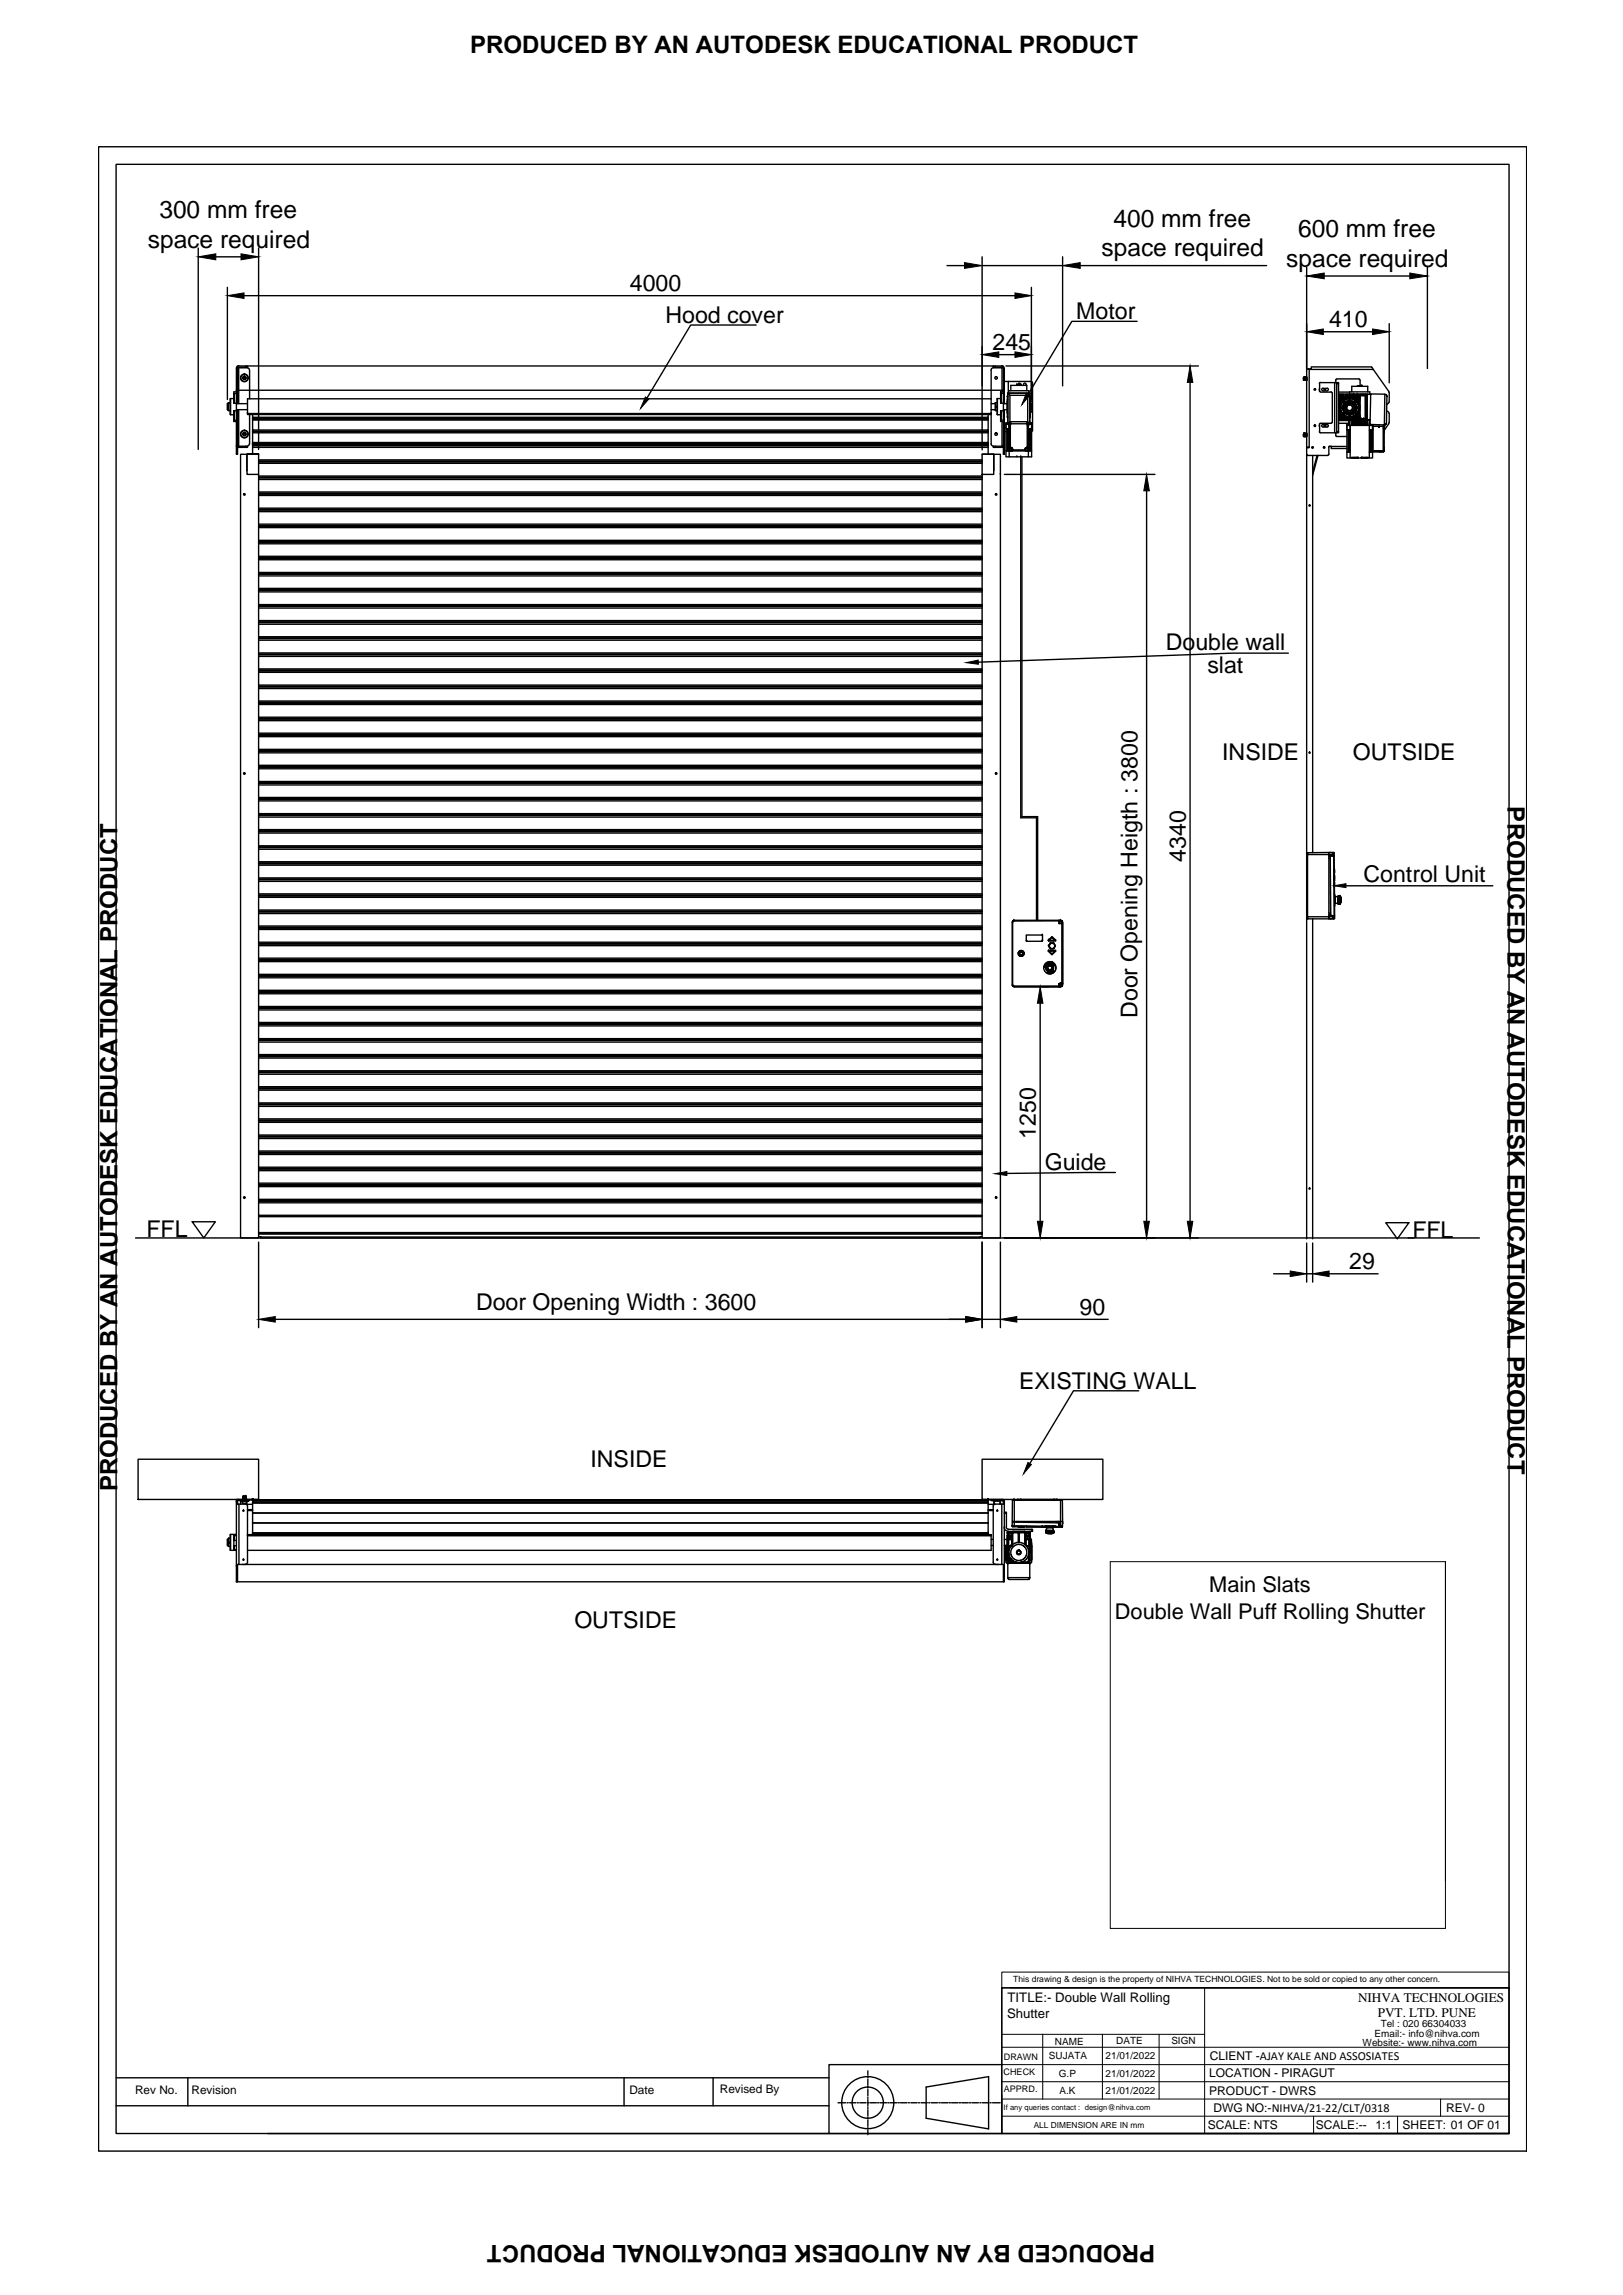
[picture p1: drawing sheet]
<svg xmlns="http://www.w3.org/2000/svg" width="297mm" height="420mm" viewBox="0 0 297 420" stroke-linecap="round" stroke-linejoin="round" font-family="sans-serif">
<defs><g id="words">
<g font-size="4.5">
<text x="29.2" y="39.9">300 mm free</text>
<text x="203.8" y="41.6">400 mm free</text>
<text x="27.1" y="45.3">space required</text>
<text x="201.6" y="46.9">space required</text>
<text x="237.6" y="43.5">600 mm free</text>
<text x="235.4" y="48.8">space required</text>
</g>
<g font-size="4.4">
<text x="86" y="9.6">PRODUCED BY AN AUTODESK EDUCATIONAL PRODUCT</text>
<text x="275.9" y="147.6" transform="rotate(90 275.9 147.6)">PRODUCED BY AN AUTODESK EDUCATIONAL PRODUCT</text>
<text x="21.5" y="273" transform="rotate(-90 21.5 273)">PRODUCED BY AN AUTODESK EDUCATIONAL PRODUCT</text>
<text x="211.4" y="411" transform="rotate(180 211.4 411)">PRODUCED BY AN AUTODESK EDUCATIONAL PRODUCT</text>
</g>
<g font-size="4.2">
<text x="115.3" y="53.3">4000</text>
<text x="121.8" y="59.1">Hood cover</text>
<text x="197" y="58.4">Motor</text>
<text x="243.2" y="59.9">410</text>
<text x="181.7" y="64.1">245</text>
<text x="213.4" y="118.9">Double wall</text>
<text x="221" y="123.3">slat</text>
<text x="223.7" y="139.1">INSIDE</text>
<text x="247.6" y="139.1">OUTSIDE</text>
<text x="217" y="157.8" transform="rotate(-90 217 157.8)">4340</text>
<text x="249.6" y="161.5">Control Unit</text>
<text x="208.2" y="186.4" transform="rotate(-90 208.2 186.4)">Door Opening Heigth : 3800</text>
<text x="189.6" y="208.5" transform="rotate(-90 189.6 208.5)">1250</text>
<text x="191.2" y="214.2">Guide</text>
<text x="26.8" y="226.5">FFL</text>
<text x="258.5" y="226.7">FFL</text>
<text x="246.9" y="232.4">29</text>
<text x="87.1" y="239.9">Door Opening Width : 3600</text>
<text x="197.6" y="240.7">90</text>
<text x="186.5" y="254.2">EXISTING WALL</text>
<text x="108.1" y="268.6">INSIDE</text>
<text x="105.1" y="298">OUTSIDE</text>
</g>
<g font-size="4">
<text x="221.3" y="291.4">Main Slats</text>
<text x="204" y="296.3">Double Wall Puff Rolling Shutter</text>
</g>
<g font-size="2.4">
<text x="184.3" y="369.5">Shutter</text>
<text x="184.4" y="366.6">TITLE:- Double Wall Rolling</text>
<text x="248.5" y="366.5">NIHVA TECHNOLOGIES</text>
<text x="252.2" y="369.2">PVT. LTD. PUNE</text>
</g>
<g font-size="2.2">
<text x="221.4" y="377.1">CLIENT -AJAY KALE AND ASSOSIATES</text>
<text x="24.7" y="383.4">Rev No.</text>
<text x="35.1" y="383.4">Revision</text>
<text x="115.2" y="383.4">Date</text>
<text x="131.7" y="383.2">Revised By</text>
<text x="221.3" y="383.5">PRODUCT - DWRS</text>
<text x="221.3" y="380.3">LOCATION - PIRAGUT</text>
<text x="221.1" y="389.8">SCALE: NTS</text>
<text x="222.1" y="386.7">DWG NO:-NIHVA/21-22/CLT/0318</text>
<text x="240.8" y="389.8">SCALE:--</text>
<text x="251.8" y="389.8">1:1</text>
<text x="256.7" y="389.8">SHEET: 01 OF 01</text>
<text x="264.7" y="386.6">REV- 0</text>
</g>
<g font-size="1.8">
<text x="252.7" y="371.1">Tel : 020 66304033</text>
<text x="192" y="377">SUJATA</text>
<text x="193.1" y="374.3">NAME</text>
<text x="202.4" y="377">21/01/2022</text>
<text x="204.3" y="374.2">DATE</text>
<text x="214.4" y="374.3">SIGN</text>
<text x="249.4" y="374.6">Website:- www.nihva.com</text>
<text x="251.6" y="372.9">Email:- info@nihva.com</text>
<text x="193.8" y="380.2">G.P</text>
<text x="193.9" y="383.3">A.K</text>
<text x="202.4" y="380.2">21/01/2022</text>
<text x="202.4" y="383.4">21/01/2022</text>
</g>
<g font-size="1.7">
<text x="183.7" y="377.1">DRAWN</text>
<text x="183.7" y="379.8">CHECK</text>
<text x="183.7" y="383">APPRD.</text>
</g>
<text font-size="1.6" x="185.4" y="362.8">This drawing &amp; design is the property of NIHVA TECHNOLOGIES. Not to be sold or copied to any other concern.</text>
<text font-size="1.5" x="189.2" y="389.5">ALL DIMENSION ARE IN mm</text>
<text font-size="1.4" x="183.7" y="386.3">If any queries contact : design@nihva.com</text>
</g></defs>
<!-- layer: 0 -->
<g fill="none" stroke="#000" stroke-width=".25">
<path d="M18 26.9h261.4v366.9h-261.4zM21.3 30.1h254.9v360.5h-254.9zM36.3 45.4v36.9M39.5 47h4.6M41.6 52.6v20.5M44.7 54.1h141.1M47.3 45.4v36.9M138.4 59.5h-12l-8 13.4M173.3 48.6h3.2M179.7 47v35.4M179.7 48.6h14.8M188.8 52.6v20.5"/>
<path d="M194.5 47v23.6M197.7 48.6h34.1M208.1 58.8h-11.9l-8 13.4M239.1 48.9v18.6M242.4 50.5h15.6M254.3 59.3v10.8M261.2 48.9v18.6M41.6 73.9v1.1M41.7 75h.1M41.8 73.9h-.1v1.1M41.8 75.2h.3M41.8 73.7v1.5"/>
<path d="M41.9 73.7h.2zM41.9 73.7l-.1 1.5M42.1 73.7h.1M42.1 75.8l.1 .1M42.1 73.1v2.7M42.2 73h-.1M42.2 73v2.9h.6M42.2 73h.6M42.8 76.7v.5h.5M42.8 73.1v.7h.5v1.3M42.8 75.2l.1 .4zM42.8 75.8v.1"/>
<path d="M42.8 75.8l.1 .9M42.8 72.2v.9M42.8 73.1h.1M42.8 75.6l.1 1.2M42.8 76.9h.5M42.9 72.1l-.1 1.7 .1-.4M42.9 75.6l-.1 1.6M42.9 72.2l-.1 1.2M42.9 72.1v.1M43.3 77.2h.2v.2h-.2zM43.3 77.2v-1.7h.2v1.7M43.3 71.7v1.7h.2v-1.7"/>
<path d="M43.3 75.5v-.4h.2v.4M43.3 73.4v.4h.2v-.4M43.3 75.2h-.5v.6M43.3 71.7h-.5l.1 .5M43.3 73.9h2M43.3 75h2M43.3 67.4v4M43.3 73.8h.1M43.3 77.4v4.2M43.3 72h-.5l.1 .1M43.5 67.1v4.6h-.2v-.3M43.5 67.3h1.8l.3 .2v.2"/>
<path d="M43.5 73.8v.1M43.5 75v.1M43.5 77.4v4.5M43.6 67.2l-.2 .2M43.6 67.2h1.4M43.7 67.3v6.6M43.7 75v6.7M43.7 67h-.3l-.1 .4M43.7 67h1.3M45 67h.3v.2h-.3zM45.3 73h136.1v2.7h-136.1zM45.3 75.7h.1"/>
<path d="M45.3 75.7v.2h136.1v-.2M45.3 75.7h136.1M45.3 67h136.5M45.7 67.7v5.3M45.7 75.9v5.4M46.2 75.9v.5h134.6v-.5M46.2 76.4v.3h134.6v-.3M46.2 76.7h134.6M46.2 76.7v.2h134.6v-.2M46.2 76.7h.1M46.2 76.9v1.8h134.6v-1.8M46.2 78.7v.2h134.6v-.2"/>
<path d="M46.2 79h134.6M46.2 79.1v.1h134.6v-.1M46.2 79.2v1.8h134.6v-1.8M46.2 78.9v.1M180.8 76.7h.1M180.8 78.9v.1M181.4 75.9v5.4l.2 .3h.2M181.4 75.7h.1M181.4 73.9h.8M181.4 75h.8M181.8 67.3l-.4 .2v.2v5.3M181.8 67h.4v.2h-.4z"/>
<path d="M182.2 67h1.1M182.2 67.2h1.2M182.2 75.2h.1M182.2 73.7v1.5h.3M182.4 74.5l-.1 .1-.1-.1M182.5 75.8v.1M182.5 73.7h-.3v1.5M182.5 73.1v2.7M182.5 73h.1M182.8 64.9h3M183.1 73.1v.7h.5M183.1 75.2l.1 .4z"/>
<path d="M183.1 75.8l.1 .1M183.1 75.8l.1 1M183.1 73h-.6v2.9h.6M183.1 76.8v.4h.7M183.1 73.1h.1M183.2 75.6v1.2M183.2 72h.4M183.2 72.2h.1M183.2 76.9h.4M183.2 72.2l-.1 1.6 .1-.4M183.2 72.2v1.2M183.2 72.2l-.1 .9"/>
<path d="M183.3 67h.3l.2 .4M183.4 67.3v4.4M183.4 77.2v4.5M183.4 67.2l.2 .2-1.8-.1M183.6 71.7h-.5v.5M183.6 75.5h.2v1.9h-.2zM183.6 71.7v-.3h.2v.3M183.6 71.7v1.7h.2v-1.7M183.6 75.5v-.4h.2v.4M183.6 73.4v.4h.2v-.4M183.6 75.2h-.5v.6M183.6 73.9h.7"/>
<path d="M183.6 75h.7M183.6 71.7h.2M183.6 67.1v4.3h-140.3M183.6 73.8v1.3M183.6 77.4v5.6M183.8 67.4v4M183.8 73.8v.1M183.8 75v.1M183.8 77.4v4.2M183.8 69.8h5M183.8 79h.3M184.1 67h35.2"/>
<path d="M184.2 77.4l-.1 5.1M184.2 77.4v.3M184.3 78.5v4M184.4 75.7v.6M184.4 72.6v.6M184.4 73.2v2.5M184.4 76.3v.1M184.4 73.4v2.1M184.4 73.2h.1M184.4 72.6h.1M184.4 76.3h.1M184.4 75.7h.1"/>
<path d="M184.4 78.5v4M184.4 72v5.4h-.2M184.4 72.5v.1M184.5 78.5v4M184.5 69.8v2.2M184.6 78.5v4M184.6 72v-.5h3.7v.5M184.7 77.6v.1M184.7 77.8l.2 .1M184.7 77.8v4.1M184.7 77.8v.2M184.7 78v4.4v-.5"/>
<path d="M184.7 78v4.5h.2M184.7 77.8h.1M184.7 77.7h-.6v.8h.6M184.7 77.6v.2M184.7 77.7v.1M184.8 77.6l-.1 .2M184.8 72.4v4.8l-.4 .4v-5.6h4.1h-4.1l.4 .4h3.3v4.8l.4 .4v-5.6l-.4 .4M184.9 77.6h.1M185 77.2v.4h-.1M185 71.5v-.9h2.9v.9M186.1 70.6h.8M186.1 70.4h.1"/>
<path d="M186.1 70.4h.7zM186.1 70.4v.1M186.3 70.4l.2-.3 .3 .3M186.4 70.4h.1M186.8 70.4h.1M186.8 70.4v.1M187.3 70.6l.1-.4 .2-.1 .1 .1 .1 .4M187.9 77.2v.4h-2.9l-.1 .3v4l.4 .2v.3h2.3v-.3l.3-.2M188 77.6h.1M188 77.2v.4h.5M188 77.6h-.1v4.3M188.1 77.2h-3.3l.1 .4h-.5"/>
<path d="M188.1 77.6l.1 .2-.2 .1M188.2 77.6v.2v-.1M188.2 77.8h.1M188.2 77.8v4.1h-.2v.1h-.1M188.2 77.8v4.5h-.1M188.2 77.8v.1M188.2 77.9h.1M188.3 77.6l-.1 .1h.6v.8h-.5l-.1 4h.6v1.1h-.6M188.3 78.5v4M188.4 78.5v4M188.5 77v.4h.2v.3M188.5 72v4.7"/>
<path d="M188.5 72.5l.1 .1M188.5 73.2h.1M188.5 72.6h.1M188.5 76.3h.1M188.5 75.7h.1M188.6 72.6v.6M188.6 75.7v.6M188.6 73.2v2.5M188.6 76.3l-.1 .1M188.6 75.3h.1M188.6 73.6h.1M188.6 73.3h.1"/>
<path d="M188.6 75.6h.1M188.6 78.5v4M188.6 73.3l.2 .2-.2 .1M188.6 75.2l.2 .2-.2 .2M188.6 73.6v1.7M188.6 73.9h.2M188.6 75h.2M188.7 77.4h.1M188.7 73.9h.1M188.7 69.8l.2 .2M188.8 75h-.1M188.8 77.4v5.1"/>
<path d="M188.8 73.9v1.1M188.8 77.4v.3M188.9 78.8l-.1 .2M189 70v8.9M217.8 70v153.6M238.6 69.2h.1M238.6 79.5h.1M238.6 69.2v.2zM238.6 79.5v.3M238.6 69.2v.4M238.6 79.5v.4M238.6 69.6h.1"/>
<path d="M238.6 79.9h.1M238.6 79.4h.1M238.6 69.2v.3zM238.6 69.5v.1M238.6 79.4v.4v-.3M238.6 79.5v.3zM238.6 79.8v.1M238.7 69.6h.1M238.7 69.2h.1M238.7 79.9h.1M238.7 79.4h.1M238.7 69.2l-.1 .4"/>
<path d="M238.7 69.2v.4M238.7 79.4l-.1 .5M238.7 79.5l-.1 .4M238.7 79.5v.4M238.7 79.4v.1M238.7 69.6h-.1M238.7 69.2h-.1M238.7 79.4v.5M238.7 79.4l-.1 .1M238.8 69.2h.1M238.8 79.4h.1M238.8 69.2l-.1 .4"/>
<path d="M238.8 69.2v.4M238.8 79.4l-.1 .5M238.8 79.5v.4M238.8 69.2h-.1M238.8 79.4l-.1 .1M238.8 79.4v.1M238.8 79.4v.5M238.8 79.9h.1M238.8 69.6h.1M238.8 79.4l.1 .1M238.9 69.6h.1M238.9 69.2h.1"/>
<path d="M238.9 79.9h.1M238.9 79.4h.1M238.9 69.2v.4M238.9 69.2l-.1 .4M238.9 79.4v.5M238.9 79.5v.4M238.9 79.4v.1M238.9 79.4l.2 .1M238.9 79.5l.1 .4M239 69.6h.1M239 69.2h.1M239 79.9h.1"/>
<path d="M239 69.2v.4M239 69.2l-.1 .4M239 79.5v.4M239 79.5l-.1 .4M239.1 69.6h.1M239.1 79.9h.1M239.1 69.2v.4M239.1 69.2l-.1 .4M239.1 79.5v.4M239.1 79.5l-.1 .4M239.1 69.2h.1M239.1 79.4h.1"/>
<path d="M239.1 79.5h.1M239.1 67.5l.5 .1v14.3h-.5zM239.1 69.3v.3M239.1 79.7v.2M239.1 79.4v.5M239.1 79.4v.1M239.5 67.5h.5v-.3h11l.3 .4M239.6 67.6h11.7l2.9 4.2M241.5 79l.2 .2h2.6M241.5 71.6l.2 .1M241.5 71.2v.2M241.5 77.8v.3"/>
<path d="M241.5 70.2v1.4M241.5 77.7v1.4M241.7 70l-.2 .2M241.7 71.8h1.9M241.7 70h2.6M242.1 77.7l-.2 .2 .1 .2 .9 .1M242.1 71.1l-.2 .2 .2 .2M242.1 77.8h.8M242.1 71.6h.8M242.1 71.1h.8M242.2 60.7h9M242.7 78l-.1 .1"/>
<path d="M242.9 77.7l.2 .2-.2 .3M242.9 71.1l.2 .2-.2 .2M243.6 71.7l.2 .2M243.6 77.5h-1.9l-.2 .2M243.8 77.3l-.2 .2M243.8 72v5.3M244.5 79.7l.2 .2M244.5 69.6v.4M244.5 79.2v.5M244.6 70.2h.4v8.9h-.4zM244.6 79.1v.1h.4v-.1M244.6 70.2v-.2h.4v.2"/>
<path d="M244.6 70h-.3v9.2h.3M244.7 69.4l-.2 .2M244.7 69.4h4M244.7 79.9h1.8M245 75.5h.1M245 71.8h2M245 77.5h1.8M245 72.3h.1M245 77h1.8M245 75.8h.1M245 76.7l.1 .1M245 73.9h.1"/>
<path d="M245 73.5h.1M245.1 75.8l.1 1.1zM245.1 72.2h.1v1.3zM245.1 73.9l.1 1.6zM245.1 72.2l-.1 .1M245.2 73.5l.2-.1h-.2v.5M245.2 72.2h.1M245.2 75.5v-.1v.4M245.2 76.9h.1M245.2 75.8h.1M245.2 75.8h.2zM245.3 76.4v.5"/>
<path d="M245.3 74.7v.1M245.3 75.3l-.1 .1 .2-.1M245.3 74.5l.1 .1M245.3 74.8l.4 .9M245.4 74.7l-.1 .1zM245.4 74.8v.5l.3 .4M245.4 72.8l-.1-.6v.6M245.4 76.5l-.1 .4M245.4 72.2h.1M245.4 76.9h.1M245.4 74.7h.3M245.4 74.6h.3"/>
<path d="M245.4 73.9h-.2h.1l-.1 .4 .1 1.1M245.4 75.4v.4v-.2l.2 .2a.42 .42 0 0 1 .2 .6l.2 .2v.3M245.4 73.7h.1M245.4 73.7v-.3v.5M245.5 72.8l.1-.6v.6M245.6 76.5v.4l-.1-.4M245.6 72.2h.1M245.6 76.9h.1M245.7 74.7h.1M245.7 74.6h.1M245.7 74.6h-.3M245.7 73.5h.1l.3 .3-.2-.5 .9-.4 .2 .1v.3l.1-.4 1 .4 .1 .1-.3 .4 .4-.3 .3 .4 .2 .5-.1 .2h-.4l.5 .1-.4 1.1h-.2l-.3-.2 .3 .4-.8 .4h-.3v-.5l-.1 .5-.6-.1-.5-.3 .2-.4-.4 .2-.4-.8 .1-.3h.3l-.4-.1 .1-.6z"/>
<path d="M245.7 73.5v.1M245.7 75.8h.1M245.7 73.6l-.4 .9M245.7 74.8l.3 .7-.1 .3M245.7 73.6h.1M245.7 76v.1a.31 .31 0 0 1-.1 .3 .31 .31 0 0 1-.3 0M245.7 76.1l-.1-.1a.29 .29 0 0 0-.4 .1 .29 .29 0 0 0 .1 .3M245.7 73.6l-.2 .3-.1 .6M245.7 76.4l.1 .5M245.7 73.2v.1M245.8 72.3v-.1l-.1 .8M245.8 72.3v.6"/>
<path d="M245.8 72.3h.1l-.1 .3M245.8 72.8h.1a.35 .35 0 0 1 .5 .1h1.3a.31 .31 0 0 1 .4-.1 .31 .31 0 0 1 .1 .4l.4 .4 .3 .9-.1 .8-.6 .8a.31 .31 0 0 1-.1 .5 .31 .31 0 0 1-.4-.2l-1 .1a.35 .35 0 0 0-.5 .1h-.3l-.1-.2a.4 .4 0 0 0-.3-.6l-.1-.5-.2-.1v-.9l.4-.9a.31 .31 0 0 0 .2-.5zM245.8 73.1h.1M245.8 73.1v.2l-.4 .4M245.8 72.6h.5zM245.8 72.2l.1 .1M245.8 76.9h.2M245.8 73.6l.2 .1M245.8 73.1v.2M245.8 76.1v.2M245.8 76.4v.5M245.9 73.5l.1 .2"/>
<path d="M245.9 75.9l1 .4M245.9 73.3h.1M245.9 73.5l.2 .1M245.9 75.8v.1M245.9 73.3v.2M245.9 72.2h.3M245.9 75.9v.1M246 75.9l.3 .3 .6 .1M246 75.6l-.2 .2M246 73.7l.1 .1M246 73.7l-.3 .9M246 76.6v.3"/>
<path d="M246 76.9h.2M246.1 73.7h.1M246.1 75.6l-.1-.1v.1M246.1 75.6l-.2 .2M246.1 75.6h.1M246.1 73.6h.1M246.1 75.7l-.2 .1M246.2 75.6l.3 .2 .4 .1M246.2 72.3h.1v.3M246.3 76.5l-.1 .4M246.3 76.9h.1M246.4 77h.1"/>
<path d="M246.4 72.9v-.7l.1 .7M246.4 72.2h-.2l.1 .4M246.4 76.4v.5M246.5 76.4l-.1 .5M246.5 72.2h.1M246.5 76.9h.1M246.5 77.9h.6v.8h-.6zM246.5 74.4v.3M246.5 77.6v5.1M246.5 77.6h.1M246.5 77.6v.3M246.6 72.8v-.6h.1v.6"/>
<path d="M246.6 76.4v.5h.1M246.6 76.8l.1 .1M246.7 72.2h.1M246.7 76.9h.1v.7M246.7 76.5v.4M246.8 78.7v4M246.8 72.8v-.6l.1 .6M246.8 76.5l.1 .4M246.9 73l-1 .4M246.9 76.4h.1M246.9 73.3l-.7 .3M246.9 73l.1 .1"/>
<path d="M246.9 73l-.5 .1-.4 .2M246.9 77.6l.1-.7v.7h-.4v.3M246.9 72.9v.1M246.9 78.7v4M246.9 75.9l.1 .1M246.9 72.2h.2M246.9 76.5v.4M247 75.9v.1M247 76v.3M247 76.3l-.1 .1M247 73.3h-.1M247 73.1v.2"/>
<path d="M247 78.7v4M247 73.3h.1M247 72.2v-.5h3.7v.5M247.1 75.9v.1M247.1 73.3h-.1M247.1 73.1v.2M247.1 76.5l-.7-.1-.2 .2v.3M247.1 72.8v-.6v.6M247.1 76.5v1.4M247.1 78.7v4M247.1 76v.3M247.1 73.3l.8 .3"/>
<path d="M247.1 76.3v.1M247.1 73l1 .4M247.1 76.4h.1M247.1 73v.1M247.1 76.5v.4h-.2M247.1 72.2h.2M247.1 76.9h.2M247.1 72.9v.1M247.2 73l.9 .3M247.3 72.8l-1 .1v-.1a.27 .27 0 0 0-.4-.1 .27 .27 0 0 0-.1 .3v.1M247.3 72.8l.3 .1M247.3 72.8v-.6l.1 .6"/>
<path d="M247.3 76.5v.4M247.4 76.9h.1l-.1 1M247.4 76.5l-.1 .4M247.4 72.2h.1M247.4 71.7v-1h2.9v1M247.4 76.9v.7M247.5 77.9v-.3l.1 .3M247.5 72.9v-.7l.1 .7M247.6 76.4h.1M247.6 72.9h.1M247.6 76.4l-.5 .1M247.6 76.4v.5l-.1-.5"/>
<path d="M247.6 72.2h.1M247.7 77.9v-.3h.1v.3M247.7 76.4l.1 .1M247.7 72.2h.1v.6l-.1 .1zM247.7 72.8l-.1 .1M247.7 76.9h-.1v.7h.1v-.7M247.7 76.4v.5M247.7 72.2h.1M247.8 76.9v.7h.1v-.7h-.1M247.8 72.8l.1-.1a.33 .33 0 0 1 .3 .2 .33 .33 0 0 1 0 .3v.1M247.8 76.5v.4h-.1M247.8 72.6h.1"/>
<path d="M247.8 72.6h.4M247.8 72.2h.3M247.9 74.7h.1M247.9 73.7h.1l-.1 .1M247.9 75.6h.1M247.9 77.9v-.3l.1 .3M247.9 75.6l.1-.1v.1M247.9 75.7l.2 .1M248 75.5v.1M248 75.6l.2 .2M248 73.8l.4 .8M248 73.7v.1"/>
<path d="M248.1 75.9l-1 .4M248.1 75.9l.1 .1M248.1 73.3v.2M248.1 75.8v.1M248.1 75.9l-.3 .3-.6 .1M248.1 72.2h-.3l-.1 .4h.5M248.1 72.3h.1v.3M248.1 73.3h.1M248.1 73.5l-.2 .1M248.2 77.9v-.3v.3M248.2 75.8l-.3-.2-.8 .4M248.2 73.5l-.2 .2"/>
<path d="M248.2 73.5l-.3 .1M248.2 72.8v-.2v.7M248.2 72.6h.1M248.2 75.8h.1M248.2 73.6h.1M248.2 73.6l-.2 .1M248.2 73.3l.6 .8v1M248.2 76v.4l-.2 .2v1h.2v-.7h-.3v-.3l-.1-.1M248.2 76v.9v-.4M248.3 73.6l.4 .9M248.3 74.6h.1M248.3 75.8h.1"/>
<path d="M248.3 74.8l-.3 .7M248.3 73.5v.1M248.4 77.9v-.3l.1 .3M248.4 74.7h-.1M248.4 74.6h.2M248.4 76.4v1.2h-.2v-.7h.3v-.4M248.4 72.2h-.3l.1 .4M248.4 72.2h.1M248.4 74.7h.2M248.5 72.8l-.1-.6v.7M248.5 70.7h.8M248.5 72.2h.1"/>
<path d="M248.5 76.9h.1v.7h-.1zM248.5 70.6h.7M248.6 77.9v-.3l.1 .3M248.6 72.8v-.6l.1 .6M248.6 74.7h-.2M248.6 74.7l.1 .1M248.7 76.5v.4l-.1-.4M248.7 72.2h.1M248.7 76.9h.1v.7h-.1zM248.7 69.4l.2 .2M248.7 74.5l-.1 .1M248.7 74.8l-.4 .9"/>
<path d="M248.7 74.7l-.4 1M248.8 74.5h-.1M248.8 77.9v-.3l.1 .3M248.8 75.1l-.2 .5-.4 .4M248.8 72.9l.1-.7v4.7l-.1-.5M248.8 73.3v.9M248.8 75.1v.9M248.9 76.6v.1M248.9 72.2h.1M248.9 69.6v1M249 77.9v-.3l.1 .3M249 76.7h.3"/>
<path d="M249 76.7v.9h-.1v-.7h.2v-.2M249 72.4l-.1 .1M249.1 76.7h.1M249.1 72.2v.2M249.1 72.2h.2M249.1 72.4h.2M249.2 70.6h.1M249.2 70.6l-.8 .1M249.2 70.6v.1M249.3 70.7h.1M249.3 77.9v-.3v.3M249.3 76.7v.9h-.2v-.7h.2z"/>
<path d="M249.3 76.7h.4M249.3 72.2v.2M249.3 72.2h.2M249.3 72.4h.2M249.5 77.9v-.3l.1 .3M249.5 76.7v.9h-.2v-.7h.3v-.2M249.6 76.7h.1M249.6 72.2v.2M249.6 72.2h.1M249.6 72.4h.1M249.6 77.6h.1M249.7 77.9v-.3h.1v.3"/>
<path d="M249.7 76.7h.1v.2h-.1zM249.7 72.2h.1v.2h-.1zM249.7 76.9h-.1v.7h.1v-.7M249.8 72.4v4.3M249.8 72.2h.1M249.9 76.6l-.9 .1M249.9 77.9v-.3l.1 .3M249.9 72.2l.1 4.7h-.2M249.9 72.2v5.4h-.1v-.7M250 72.2h.1M250.1 77.9v-.3l.1 .3M250.1 72.2l.1 4.7h-.2v.7h.1z"/>
<path d="M250.2 72.2h.7M250.2 76.8h.6M250.3 76.9h.5M250.4 77.6l-.2-.7v.7h.2v.3M250.6 77.9v5.9h-.2v-.1l-.2 .1-.1-.1-.1 .1-.1-.1-.1 .1-.1-.1-.1 .1-.1-.1-.2 .1v-.1l-.2 .1h-.5v-.1l-.1 .1-.1-.1-.2 .1v-.1l-.2 .1-.1-.1-.1 .1-.1-.1-.1 .1-.1-.1-.4 .1v-1.1M250.6 77.9h-3.5v4.8M250.6 77.9l.6 .1M250.7 76.9v1M250.7 78.7v4M250.8 78.7v4M250.9 72.1l2.5 .1 .4 .2-.1 5.1-.2 .3-2.8-.1zM251 78.7v4"/>
<path d="M251.1 77.8v.1M251.2 78v.7h-.6M251.2 78h2M251.2 77.8v.2M251.3 78h1.2M251.3 78l-.1 4.7h1.6v-.1h-.4v.1M251.3 78v4.5h1.9v-4.5M252.3 78l.1 .2v-.2M253.2 78v4.5v.2h-.6M253.2 78l.2 .1M253.2 77.8v.2M253.4 78.1v-.3l-.1 1.4"/>
<path d="M253.4 78.1h.1M253.4 78.1l-.1 3.8M253.4 77.8h.1M253.4 72.2v5.6M253.8 75.3h.1M253.8 74h.1M253.9 75.3h.1l.2 .4M254.2 77.6l-.9 1.2M254.2 73.6l-.2 .3h-.1M254.2 77.4l-.1 .2M254.3 71.9v1.7M254.3 75.7v1.7"/>
<path d="M43.3 81.5l.1 .4M43.3 83h.2M43.3 81.7v1.5h.2v-1.3M43.4 81.5l.2 .2M43.4 81.9h.2M43.6 81.7h1.4v.2h-1.4M45 81.7h.3v.2h-.3M45.2 83.2v3.7h2.1v-3.7M45.2 83.1l2.1 .1zM45.2 86.2v-3h-1.2v143.4h3.3v-139.7M45.6 81.3l-.1 .3h-.2M46.2 81v.3h134.6v-.3"/>
<path d="M46.2 81.3l134.6 .1zM46.2 81.3h134.6zM46.2 81.3h134.6M46.2 81.3h.1M46.2 83.1v-1.2h134.6v1.2M46.2 81.6h134.6zM46.2 81.4l134.6 .1zM46.2 81.4v.5M47.3 84.5h132.4M47.3 87.4h132.4M47.3 90.4h132.4M47.3 93.3h132.4"/>
<path d="M47.3 96.3h132.4M47.3 99.1h132.4M47.3 84.2h132.4M47.3 87.2h132.4M47.3 84.8h132.4M47.3 90.1h132.4M47.3 87.8h132.4M47.3 93h132.4M47.3 90.7h132.4M47.3 96h132.4M47.3 93.7h132.4M47.3 98.9h132.4"/>
<path d="M47.3 96.6h132.4M47.3 99.6h132.4M47.3 84.6h132.4M47.3 87.5h132.4M47.3 90.5h132.4M47.3 93.4h132.4M47.3 99.3h132.4M47.3 99.2h132.4M47.3 84.4h132.4M47.3 90.3h132.4M47.3 93.2h132.4M47.3 96.2h132.4"/>
<path d="M179.7 83.2h2.2v3.7h-2.2zM179.7 83.2h2.2M180.8 81.3h.1M180.8 81.4v.5M181.9 86.2v-3h1.2v143.4h-3.4v-139.7M182.2 81.7h-.4v.2h.4M183.1 86.9h.1M183.6 81.5l-.2 .2h-1.2v.2M183.6 83h.2v.2h-.2zM183.8 81.5l-.3 .4h-1.3M183.8 81.7v1.3M183.8 86.9h27.6"/>
<path d="M184.7 82.3l.2 .2M184.7 81.9h.1M184.7 82.4l.2 .1M184.7 82.4v1.2h3.5v-1.2M184.7 82.5h-.6v1.1h.6M184.7 81.9v.1M184.7 81.9l.2 .5 .4 .1-.1-.1M184.9 82.5h.3M185 82.5h.2M185 82h-.1v-.1h-.2v-3.4v3.8h.1M185 81.9l.2 .3M185.3 82.5h2.3"/>
<path d="M185.3 82.2h-.1l.1 .3h2.3l.1-.3M186.1 83.6h.1M186.8 83.6h.1M186.8 83.6v66.1h2.9v18.8M187 83.6v65.9h2.9v19M187.7 82.5h.4l.1-.2-.2 .2M187.7 82.5h.3M187.9 81.9v.2l-.3 .1M188 82.5h-.3M188.1 82v.4l-.5 .1 .1-.1M188.2 81.9l-.2 .1M188.2 82.4l-.2 .1z"/>
<path d="M209.8 89.9v133.7M239.1 83.1l.2 .2M239.3 83.3v.1M239.4 81.9h.1M239.6 81.9h-.5v1.3M239.8 92.5v.1M240.2 83.4v72.7M241 83.4l-.8 3M241.2 83.4l-1 3.6M243 83.4h-3.9v72.7M243.2 83.1l-.2 .2M243.2 81.9v1.3"/>
<path d="M243.6 81.7h-.2l-.2 .2M243.6 81.7v.4h2.9M243.6 81.7h2.9M247.1 82.7h-.6v1.1h.6M247.4 83.8h.1M247.6 83.8h.1M247.8 83.8h.1M248 83.8h.2M248.2 83.8h.2M248.5 83.8h.1M249.1 83.8h.2M249.2 83.8h.1"/>
<path d="M249.3 83.8h.2M249.6 83.8h.1M249.8 83.8h.1M250 83.8h.1M250.2 83.8h.2M250.6 82.7h.6v1.1h-.6M251.2 82.6h.1M251.3 82.5l.1 .1M251.4 82.6l1-.1zM252.4 82.5l.2 .1M253.1 82.7l.2-.2-.1 .2M253.2 82.5v.1"/>
<path d="M253.2 82.5h.1M253.3 82.1l-.1 .1M253.3 81.9v.2M253.3 81.9v.6M253.3 82.1v.4M253.3 82.1h.1M253.3 82.4v.1M47.3 102.1h132.4M47.3 105.1h132.4M47.3 108h132.4M47.3 110.9h132.4M47.3 113.9h132.4"/>
<path d="M47.3 116.8h132.4M47.3 119.8h132.4M47.3 101.8h132.4M47.3 104.8h132.4M47.3 102.5h132.4M47.3 107.7h132.4M47.3 105.4h132.4M47.3 110.7h132.4M47.3 108.4h132.4M47.3 113.6h132.4M47.3 111.3h132.4M47.3 116.6h132.4"/>
<path d="M47.3 114.3h132.4M47.3 119.5h132.4M47.3 117.2h132.4M47.3 102.2h132.4M47.3 108.1h132.4M47.3 111h132.4M47.3 114h132.4M47.3 116.9h132.4M47.3 119.9h132.4M47.3 105h132.4M47.3 119.7h132.4M235.8 119.6h-10.2l-46.6 1.6"/>
<path d="M47.3 122.7h132.4M47.3 125.7h132.4M47.3 128.6h132.4M47.3 131.6h132.4M47.3 134.5h132.4M47.3 137.4h132.4M47.3 122.5h132.4M47.3 120.2h132.4M47.3 125.4h132.4M47.3 123.1h132.4M47.3 128.3h132.4M47.3 126.1h132.4"/>
<path d="M47.3 131.3h132.4M47.3 129h132.4M47.3 134.2h132.4M47.3 131.9h132.4M47.3 137.2h132.4M47.3 134.9h132.4M47.3 137.8h132.4M47.3 125.8h132.4M47.3 137.5h132.4M47.3 125.6h132.4M47.3 131.5h132.4M47.3 134.4h132.4"/>
<path d="M179.7 122.8h-132.4h132.4M179.7 128.7h-132.4h132.4M179.7 134.6h-132.4h132.4M47.3 140.4h132.4M47.3 143.3h132.4M47.3 146.3h132.4M47.3 149.2h132.4M47.3 152.2h132.4M47.3 155.1h132.4M47.3 158.1h132.4M47.3 140.1h132.4M47.3 143.1h132.4"/>
<path d="M47.3 140.7h132.4M47.3 146h132.4M47.3 143.7h132.4M47.3 149h132.4M47.3 146.6h132.4M47.3 151.9h132.4M47.3 149.6h132.4M47.3 154.8h132.4M47.3 152.5h132.4M47.3 157.8h132.4M47.3 155.5h132.4M47.3 158.4h132.4"/>
<path d="M47.3 143.4h132.4M47.3 146.4h132.4M47.3 149.3h132.4M47.3 152.3h132.4M47.3 155.2h132.4M47.3 140.3h132.4M47.3 146.2h132.4M47.3 152.1h132.4M47.3 158h132.4M179.7 140.4h-132.4h132.4M239.1 156.1h.2zM239.1 156.2v.1"/>
<path d="M239.1 158.2v.5M239.2 156.2v.2M239.2 156.4h.1M239.2 156.4v11.4M239.2 156.9h.1M239.2 158.1v.1M239.2 158.7v6.9M239.2 156.3l-.1 1.8M239.2 156.3h-.1M243.2 156.1h.8M243.2 156.8h.3M243.2 157.2h.3"/>
<path d="M243.3 156.1h.9v11.5M243.3 156.6v.2M243.5 156.6v11.1zM243.5 156.7h.7zM243.5 156.7h.1M243.8 156.7h.3zM243.9 156.7h.1M243.9 156.1h.1M244 156.1l.1 .1M244 156.4h-.8v-.3h-3.9v.3h3.9v11.4h.8v.4h-4.7v-.4h3.9v.4M244 156.4v.2h-.8M244 156.4v.2"/>
<path d="M244 156.1v.3M244 156.7h.1M244 156.6v.1M244.1 156.2v.2M244.1 156.7l.1 10.9h-.7M244.2 159.7v.1zM244.2 159.8h.1M244.2 159.2v.6zM244.2 159.1v.6zM244.2 159.7h.1M47.3 161h132.4M47.3 163.9h132.4"/>
<path d="M47.3 166.9h132.4M47.3 169.8h132.4M47.3 172.7h132.4M47.3 175.7h132.4M47.3 178.6h132.4M47.3 160.7h132.4M47.3 163.6h132.4M47.3 161.4h132.4M47.3 166.6h132.4M47.3 164.3h132.4M47.3 169.5h132.4M47.3 167.2h132.4"/>
<path d="M47.3 172.5h132.4M47.3 170.2h132.4M47.3 175.4h132.4M47.3 173.1h132.4M47.3 178.4h132.4M47.3 176.1h132.4M47.3 179h132.4M47.3 161.1h132.4M47.3 164h132.4M47.3 169.9h132.4M47.3 172.8h132.4M47.3 175.8h132.4"/>
<path d="M47.3 178.7h132.4M47.3 160.9h132.4M47.3 166.8h132.4M47.3 169.7h132.4M47.3 175.6h132.4M185.3 168.9v11.4M185.5 168.6h8.3v.5h.6v11h-.6v.4h-8.4l-.1-11.7zM185.5 168.5h.1M185.5 168.5l8.3 .1M185.5 168.5l-.2 .4M186.4 174.7l.4 .3M186.4 174.4v.3"/>
<path d="M186.5 174.7h.1M186.5 174.4l.1 .1zM186.5 174.4v.1M186.6 174.7h.1M187.1 174.3a.28 .28 0 0 0-.3 0 .28 .28 0 0 0-.2 .2l.2 .3M187.1 174.1a.53 .53 0 0 1 .3 .7 .53 .53 0 0 1-.8 .2M187.1 174.3a.36 .36 0 0 0-.6 .1l.4-.2 .3 .2M187.2 174.2l-.5-.1-.3 .3v-.1M187.2 174.7l-.3 .2-.4-.2 .3 .2M187.2 174.7h.2zM187.2 174.4l.2 .1zM187.8 172.3h.1"/>
<path d="M187.9 172.3h.1M187.9 172.3h2.8M190.7 172.3h.1M190.8 171.2h.1M190.8 172.2l-.1 .1M190.8 171.2h-2.9v1.1M190.8 172.2h.1M190.8 171.3h.1M190.8 171.3v.9M191.2 177h.1M191.2 177l.2 .1M191.2 176.9h.1"/>
<path d="M191.2 176.9v.1M191.3 176.8l.1 .1M191.3 176.6l.2 .1-.2 .1 .1 .1-.1-.1h.1zM191.3 176.8h.1M191.3 176.9h.1M191.3 176.9v.2M191.3 176.7l.2 .1h-.2M191.3 176.6l.2 .2M191.3 176.6h.1M191.3 176.7h.1M191.4 177.1h.1M191.4 176.9v.2l-.2-.2v.1l.2 .1"/>
<path d="M191.4 176.9h.1M191.5 176.6h.1M191.5 176.4v.2M191.5 176.7h.1M191.5 176.4h.1M191.6 176.5v.1M191.6 176.7h.1M191.6 176.5h.1M191.6 178.2h.1M191.6 176.3h.2l.1 .2-.1-.1-.1 .2zM191.6 176.6h.1M191.7 176.4h.1z"/>
<path d="M191.7 176.6h-.2v-.2l-.1 .1 .2 .2M191.7 176.6h.1M191.7 176.9l-.1 .2 .2 .4M191.7 176.5v.1M191.7 176.5h.1M191.8 177.4v.1M191.8 176.9h.1M191.8 176.3l.1 .2M191.8 176.6h.1M191.8 176.3h.1M191.8 176.3l-.1 .1M191.8 176.4l-.1 .1"/>
<path d="M191.8 176.9l-.1 .4M191.8 177.3h.1M191.8 177.5h.1M191.8 177.6h.1M191.8 178l.1 .1M191.8 178h.1M191.8 176.4h.1M191.8 177.3v.3M191.8 178.1h.1M191.9 178.1h.1M191.9 178h.1M191.9 177.9h.1"/>
<path d="M191.9 176.5h.1M191.9 174v.1M191.9 172.1v.1M191.9 174.1h.1M191.9 177.9l-.1 .2h.1v-.2M191.9 174.1l.6 .7 .7-.7M191.9 172.1h.1M191.9 173.2h.1M191.9 173.2l.3 .5h.5M191.9 174.1l.6 .7M191.9 172.1l.6-.6 .7 .6M191.9 176.7h.3l.3 .3-.2-.3"/>
<path d="M191.9 176.7l.3 .1M191.9 176.8h.1M191.9 177.9v.2M191.9 177.9v.1M191.9 176.4l.1 .1M191.9 176.3l.2 .1h-.2v-.1h.2zM191.9 176.3h.1M191.9 172.2h.1M191.9 176.8l.3 .1M191.9 172.2h1.2M192 177.9h.1M192 178h.1"/>
<path d="M192 176.4h.1M192 176.3h.1M192 174.1h1.1l-.6 .6zM192 176.2h.1M192 174.1h.6M192 177.7h.1M192 176.5h.1M192.1 176.3l-.1 .2M192.1 176.3h-.2l.1 .1M192.1 177.9h.1v.3zM192.1 178h.1M192.1 176.3h.1"/>
<path d="M192.1 176.4h.1M192.1 177.6l-.1 .1M192.1 178.2h.1M192.2 176.8h.1M192.2 176.9h.1M192.2 178h.1M192.2 178.2h.1M192.2 176.8v.1M192.2 176.4h.1M192.2 176.2l.1 .1-.1 .1 .1 .1-.1-.1zM192.2 176.3h.1M192.2 177.9l-.1 .3"/>
<path d="M192.2 177.9h.1M192.2 172.6h.7l.3 .6-.3 .5h-.7l-.3-.5zM192.2 172.6l-.3 .6M192.3 176.8h-.2l.4 .2M192.3 172.7h.5l.3 .5-.3 .4h-.5l-.3-.4zM192.3 172.7h.5M192.3 176.8h.1M192.3 176.3l-.1 .1M192.3 176.3h-.1M192.3 176.4h.1M192.3 176.5h.1M192.3 176.3h.1"/>
<path d="M192.4 178.1h.1M192.4 178.1l-.1-.2h.1v.2M192.4 176.5h.1M192.4 177.4l-.4 .2M192.4 177.9h.1M192.5 177.1h.1M192.5 176.3h.1M192.5 176.3l-.1 .2M192.5 177.8h.2l-.1 .2zM192.5 178h.1M192.5 176.5h.1M192.5 176.3v.2"/>
<path d="M192.5 171.6l.6 .6h-1.1zM192.6 177.3l-.1 .2-.5 .2M192.6 177.3l-.2 .1M192.6 177h.1M192.6 177.3h.1M192.6 177.8v.1zM192.6 177l-.1 .1M192.6 176.2h.1M192.6 177.8h.1M192.6 176.3l-.1 .2M192.6 178h.1M192.6 177.8v.1"/>
<path d="M192.6 176.3h.1M192.6 176.3l-.1 .3v-.3l-.1 .2M192.6 176.3l-.1 .2v-.2l-.1 .2M192.6 176.2a1.12 1.12 0 0 1 .5 1.5 1.12 1.12 0 0 1-1.5 .5M192.7 176.6h.1M192.7 177.8v.2M192.7 178h.1M192.7 177.9h.1M192.7 177.8h.1M192.7 176.5h.1M192.7 178h-.1M192.7 176.7h.1"/>
<path d="M192.8 176.5l-.1 .1M192.8 176.5v.1M192.8 176.8h.1M192.8 176.6h.1M192.8 176.5h.1M192.8 172.7h.1M192.9 176.8h.1M192.9 171.9l-.4-.3-.5 .6M192.9 173.7h.1M192.9 176.6v.2M192.9 176.6v.2h.1h-.2zM192.9 176.6h.1"/>
<path d="M193 176.6h.1M193 176.7l-.2 .1M193 176.8h.1M193.1 173.2h.1M193.1 174v.1M193.1 174h-1.2v.1M193.1 172.2h.1M193.1 172.1v.1M193.2 172.2h.1M193.2 174.1h.1M193.8 168.5l-8.2 .1M193.9 168.5l.1 .6z"/>
<path d="M193.9 168.5h.2l.3 .3v.3h-.4M194 168.6h.1M194.1 168.5l.2 .1 .2 .3-.2-.3zM194.1 168.5h.1M194.1 168.5h-.3h.1l-.1 .6M194.4 168.9v.2M194.4 169.1l.1 11M194.4 169.1v11M194.5 168.9l-.1 .2M239.1 166.2l.1 1.8M239.1 168h.1M239.1 165.6v.5"/>
<path d="M239.1 168v.1M239.1 168.2v58.6M239.2 167.8l.1 .4h-.2l.1-.1M239.2 166.1v.1M240.2 168.2v58.6M243.2 167.7h.8l.1 .1M243.2 167.5h.3M243.2 167.2h.3M243.4 168.2h.4M243.4 167.5v.2M243.5 167.5h.1M244 167.7l.1 .1"/>
<path d="M244 168.1l-.1 .1M244 168.2h.1M244.1 167.8v.3M244.1 168.2h-.1M244.1 168.1h.1M244.1 167.6v.6M244.2 161.6v.1v-.1M244.2 163.7h.1M244.2 163.7l.1 2.2M244.2 161.7v.5zM244.2 161.6h.1M244.2 162.4h.1"/>
<path d="M244.2 160.2v1.1zM244.2 160.2h.1M244.2 161.3h.1M244.2 160.7h.1M244.2 161.7h.1M244.2 161.7v.7M244.3 165.9h.1M244.3 164.2v.2M244.3 164.2h.1M244.3 164.1h.1M244.3 164.1v.1M244.3 164v.1"/>
<path d="M244.3 165.6h.1M244.3 163.9h.1M244.3 167.6v.6h-.2M244.3 164.2v1.1M244.4 164.2l-.1 .1M244.4 165.3l.5 .1M244.8 164.1l-.4 .1v1.1h-.1M244.8 164.1l.1 1.3M244.8 164.1h.1M244.9 165.4h.1M244.9 164.1v1.3M244.9 165.4l.1 .1"/>
<path d="M244.9 164.4l.3-.1v1.1l-.3-.1zM244.9 165.4l.1 .1zM244.9 164.1v.2M244.9 165.3v.1M245 164v.1M245 165.3v.1M245 165.5h.2M245 164.7h.1M245 165h.1M245 164.4h.1M245 165.3h.1M245 164.2h.1"/>
<path d="M245 165.5h.1M245 164.1h-.1M245.1 164h.1M245.1 164.3v.1M245.1 165v.1M245.1 164.1l.1 .2M245.1 164.6v.1M245.1 165.3v.1M245.2 165.4l-.1 .1M245.2 164.1l-.2 .1M245.2 165.5h.1M245.2 165.3h.1"/>
<path d="M245.2 164l.1 .1M245.2 164.1h.1M245.2 164l-.2 .1M245.2 164.7h-.2v.3h.2M245.2 164.4h-.2v.3h.2M245.2 165.1h-.2v.2h.2M245.2 164v1.5M245.3 164.1l.1 .2M245.3 165.5h-.1M245.3 164.1v1.4M245.4 164.3v.3v-.3M245.4 164.8v.4"/>
<path d="M245.4 165v.1M245.4 165.3l-.1 .2M245.4 165.3h.1M245.4 164.3h.1M245.4 164.8h.1M245.4 164.8v.2M245.4 164.6h.1M245.4 164.3v.1M245.4 164.3v.3M245.4 164.4v.9M245.4 164.4h.1M246.3 162.2h26.9"/>
<path d="M47.3 181.6h132.4M47.3 184.5h132.4M47.3 187.5h132.4M47.3 190.4h132.4M47.3 193.4h132.4M47.3 196.3h132.4M47.3 199.2h132.4M47.3 181.3h132.4M47.3 184.3h132.4M47.3 181.9h132.4M47.3 187.2h132.4M47.3 184.9h132.4"/>
<path d="M47.3 190.1h132.4M47.3 187.8h132.4M47.3 193.1h132.4M47.3 190.8h132.4M47.3 196h132.4M47.3 193.7h132.4M47.3 199h132.4M47.3 196.7h132.4M47.3 199.6h132.4M47.3 181.7h132.4M47.3 184.6h132.4M47.3 187.6h132.4"/>
<path d="M47.3 190.5h132.4M47.3 196.4h132.4M47.3 199.3h132.4M47.3 181.5h132.4M47.3 187.4h132.4M47.3 193.3h132.4M47.3 196.2h132.4M185.3 180.5l.3 .1M185.3 180.4v.1M185.3 180.3v.2M185.6 180.5h8.2M185.6 180.6h8.2"/>
<path d="M190.4 183.7v39.9M193.8 180.6h.1M193.8 180.6l-8.2 .1M193.8 180.1h.6M193.8 180.1l.1 .5M193.9 180.6l-.1 .1h.3M194 180.1l-.1 .5h.1M194.1 180.1h.1M194.1 180.6l.3-.3-.1 .3zM194.3 180h-.2M194.3 180.1h.1M194.4 180.1v.2"/>
<path d="M194.4 180.3v-.2h-.4v.5h.1M194.4 180.3l-.1 .3h-.4M194.4 180.1l.1 .2M47.3 202.2h132.4M47.3 205.1h132.4M47.3 208.1h132.4M47.3 211h132.4M47.3 213.9h132.4M47.3 216.9h132.4M47.3 219.8h132.4M47.3 201.9h132.4M47.3 204.8h132.4"/>
<path d="M47.3 202.6h132.4M47.3 207.8h132.4M47.3 205.5h132.4M47.3 210.7h132.4M47.3 208.4h132.4M47.3 213.7h132.4M47.3 211.4h132.4M47.3 216.6h132.4M47.3 214.3h132.4M47.3 219.6h132.4M47.3 217.2h132.4M47.3 202.3h132.4"/>
<path d="M47.3 205.2h132.4M47.3 211.1h132.4M47.3 214h132.4M47.3 217h132.4M47.3 219.9h132.4M47.3 202.1h132.4M47.3 205h132.4M47.3 208h132.4M47.3 210.9h132.4M47.3 216.8h132.4M204.1 214.7l-19.8 .1M24.8 226.6h246"/>
<path d="M35.2 223.7h4.2l-2.1 2.9zM47.3 226.4l132.1 .1M47.3 225.7h132.4h-132.4M47.3 222.5h132.4M47.3 220.2h132.4M47.3 225.9h132.4M47.3 225.8h132.4M47.3 225.7h132.4M47.3 222.7h132.4M47.3 227.4v15.7M47.7 226.5v.1h131.7v-.1M179.7 226.4l-.3 .1"/>
<path d="M179.7 227.4v15.7M183.1 227.4v15.7M233.1 233.2h3M239.1 227.6v7.1M239.1 233.2h1.1M240.2 227.6v7.1M243.2 233.2h9M253.6 223.8h4.3l-2.2 3zM50.4 241.5h126.3M179.7 241.5h3.4M186.1 241.5h16.7M208.4 254.6h-11.9l-8 13.4"/>
<path d="M25.3 267.2h22v7.3h-22zM43.3 274.9v.5h.4v11h-.2l-.2 .3v-11.8M43.5 274.6l-.2-.1v.4M43.5 274.9v.5M43.7 274.7l-.3 .2M43.7 274.5l-.3 .2-.1 .2M43.7 275.4h1.3M43.7 274.5h1.6M44 274.7v.7M44.1 274.7h.1M44.1 274.8h1.3M44.1 274.8v.6"/>
<path d="M44.1 274.7v.1M44.1 274.9h1.3M44.4 275.2h.7M44.4 274.9h.7M44.4 274.9h.1M44.4 274.9v.3M44.5 274.4h.1M44.5 274.3h.1M44.5 274.2h.1M44.5 274.1h.1M44.5 274v.1M44.5 274.5h.1"/>
<path d="M44.5 274h.5M44.5 274h.1M44.5 274.4h.5M44.5 274.1h.5M44.5 274h.5h-.5M44.5 274.2h.5M44.5 274.3h.5M44.5 274l.5-.1-.2 .1M44.5 274.4v.1M44.5 274.3l.1 .1M44.5 274.4l.1 .1M44.6 274.5h.4"/>
<path d="M44.6 274.1h.4M44.6 274.2h.4M44.6 274.1h-.1M44.6 274.1l-.1 .1M44.6 274.2l-.1 .1M44.9 275.4h.2l.2 .3M45 274h.1M45 274.1h.1M45 274.2v.1M45 274.4h.1M45 274.5h.1M45 274.2h.1"/>
<path d="M45 274.3h.1M45 274.3v.2M45 274v.2M45 274v.1M45 274.3h-.5M45 274.2l-.5 .1M45 274.2h-.5M45 274.1l-.5 .1M45 274.1h-.5M45 274l-.5 .1M45 274.5h-.5M45 273.9l-.4 .1"/>
<path d="M45 274h-.4M45 274.3h-.4M45 274.3l-.5 .1M45 274.4h-.4M45 274.4l-.4 .1M45 274.5h-.4M45 274.9h.1M45.1 274.9v.3M45.1 274.9v.5M45.2 275.4h1M45.2 274.9v.5M45.3 275.7v10.3l-.2 .3-.2 .1"/>
<path d="M45.3 274.5v.2h-1.6M45.3 274.5h.4v.2h-.4M45.3 276.4h.9M45.3 276.5h.9M45.4 274.7v.1M45.4 274.8h.1M45.7 274.5h1.6v.1h132.4v-.1h1.7M45.7 274.6h1.6h-.3M46.2 274.6h134.6h-.7M46.2 278.8v1.8h134.6v-1.8M46.2 277v1.8h134.6v-1.8M46.2 275.2v1.8h134.6v-1.8"/>
<path d="M46.2 275.2v-.2h134.6v.2M46.2 274.8h134.6v.2h-134.6zM46.2 274.6h.1M46.2 274.6v.2M46.2 277h.1M46.2 278.8h.1M46.2 274.6h.8M46.2 278.8h134.6M46.2 277h134.6M46.2 275.2h134.6M47 274.6h-.8M47.1 274.6h.1"/>
<path d="M47.3 274.6h132.4M179.7 267.2h22.1v7.3h-22.1zM179.8 274.6h.2zM179.8 274.6h.2M180.1 274.6h.7M180.8 274.6h.1M180.8 274.6v.2M180.8 277h.1M180.8 278.8h.1M180.8 276.4h1M180.8 275.4h1.1M180.8 276.5h1"/>
<path d="M181.4 274.6h-1.3M181.8 275.7v10.3v.2l.3 .2M181.8 274.5h-.4v.2h.4M181.8 274.5v.2M181.8 274.7h1.6M181.8 274.5h1.5M181.9 274.7v.7M182.2 274.7l.1 .1M182.3 274.8h.1M182.5 274.8h.1M182.5 274.7v.1M182.8 274.7v.1"/>
<path d="M182.9 274.7l-.1 .1M183 274.7v.7M183.1 274.7v.7M183.3 274.5l.4 .2 .1 .2M183.3 275.4v11h-1.1M183.3 275.4h-1.2l-.3 .1v.2M183.4 274.7l.2 .2M183.6 274.6l.2-.1v12.2l-.2-.3h-.3M183.6 274.9v.5M183.8 279.6a.74 .74 0 0 0 .7 .7l4.3 .1M183.8 274.9v.5h-.5M183.8 276.8h.4v.3"/>
<path d="M183.8 277.1h.4M184.2 279.6v.2l.3 .1M184.2 277.1v2.5M184.5 280h4.3M185.3 279.4h.1M185.3 274.6h.3M185.3 279.4l1.1 .1M185.5 274.6h.1M185.6 278.7l8.2 .1v.7l-8.2-.2zM185.6 278.7h-.3v.6h.3M185.6 279.3l8.2 .2M185.6 279.4l-.3-.1v.2"/>
<path d="M185.6 274.6h-.3v3.9h.3M185.6 274.6h.1M186.1 278.5v.2M186.3 274.6h.1M186.4 279.5v.1M186.4 279.5h1.1M186.4 279.6h1zM186.4 278.5v.2M186.8 274.6h.1M186.9 274.6h-1.6M186.9 274.5l-.8 .1M187 274.6h5.7"/>
<path d="M187 274.5h5.7M187.5 279.5l-.1 .1M187.5 279.5l3.6 .1M187.8 279.5h.1M187.9 279.5h-.1M187.9 279.5h.1M187.9 279.5h2.8M188.8 280h.2v.4h-.2zM190.7 279.5h.1M190.8 279.5h-.1M190.8 279.5h.1M191.1 279.6h.8"/>
<path d="M191.1 279.6h.1M191.2 279.6h.1M191.2 279.6h.2zM191.3 279.6h.1M191.3 279.6h.2zM191.4 279.6h.1M191.4 279.6h.2M191.4 279.6h.3zM191.5 279.6h.1M191.6 279.6h.1M191.6 279.6h-.5h2.2h-.6M191.6 279.6v.1"/>
<path d="M191.6 279.6h.3M191.6 279.6h.3zM191.7 279.6h.1M191.8 279.6h.1M191.9 279.6h.1M191.9 279.6h1.3zM191.9 279.6h1.2h-.6M191.9 279.6h.3M191.9 279.6h1h-.7M191.9 279.6h.2M191.9 279.6h.2zM191.9 279.6h1.3h-.7"/>
<path d="M192 279.6h.1M192 279.6h1.1zM192.1 279.6h.1M192.2 279.6h.1M192.2 279.6h.1zM192.3 279.6h.1M192.4 279.6h.4M192.4 279.6h.2zM192.4 279.6h.1M192.5 279.6h.1M192.6 279.6h.1M192.6 279.6h.2z"/>
<path d="M192.7 279.6h.1M192.7 279.6v.1M192.8 279.6h.2M192.8 279.6h.2zM192.8 279.6h.1M192.8 274.5l.8 .1M192.8 274.6h1.3M192.9 279.6h.1M192.9 279.6h-1M193 274.6h.1M193 279.6h.1M193.1 279.6h.1"/>
<path d="M193.2 279.6h-.3h.3M193.2 279.6h.1M193.3 279.6h.1M193.3 279.6h1.1M193.3 278.5v.3M193.4 274.6h.1M193.7 278.5l-.1 .3M193.7 278.5l.1 .1M193.8 278.8h.1M193.8 279.5l.6 .1M193.9 279.3h.5M194.1 274.6h.3"/>
<path d="M194.1 274.6h-1.3l-.1-.1v.1h-5.7l-.1-.1v.1h-1.3v3.9h8.5v.8h-.2v-.6M194.4 279.4h-.3h.2l-.1 .1M194.4 279.5h.1M194.4 279.5v.1M194.4 279.3v.1M194.4 279.3h.1M194.4 279.3v.3M194.5 278.8h.1M194.5 278.5l-.1-3.9h-.3v3.9h.4l-.1 .8M194.5 278.8v.2M41.6 281.8v1.1M41.6 281.8h.1"/>
<path d="M41.8 281.8h-.1v1.1h.1M41.8 281.6v1.5M41.8 281.6h.1M41.8 283.1h.3M41.9 281.6h.2zM41.9 282.4v.1l.2-.1M42.1 281.6h.1M42.2 280.9v2.9M42.2 283.8h1.1M42.2 280.9h1.1M42.8 281.9v-.8l.1 .8M42.8 283.7h.1"/>
<path d="M42.8 283v.7M42.8 283.5h.1M42.8 281.9h.1M42.9 281.3l-.1 .1M42.9 283l-.1 .7h.5M43.3 289.5h.2M43.3 282l-.5-.1v1.1h.5M43.3 281.1h-.5l.1 .9M43.3 289.6h140.4M43.5 286.5v3h-.2v-2.8M43.7 286.4h139.1M45.3 281h.9v-.2h134.6v.2h.6"/>
<path d="M45.3 281.1h136.1M45.3 281l136.1 .1M45.3 281h136.1M46.2 280.6v.1h134.6v-.1M46.2 280.7h.1M46.2 280.8h134.6M46.2 280.7v.1M46.2 280.7h134.6M180.8 280.7h.1M180.8 280.7v.1M181.4 281.1h-136.1h136.1v2.7h-136.1M181.4 281.1h.1"/>
<path d="M181.4 281.8h.4M181.4 282.9h.4M183.6 286.5v3h.2v-2.8M183.6 289.5h.2M183.8 281.8h.5M183.8 282.9h.5M184.1 282.9l.1 2.7M184.1 282.9l.1 .2zM184.1 284.7l.1 .1zM184.1 283.2l.1 .1zM184.1 284.3l.1 .1zM184.1 283.8l.1 .2z"/>
<path d="M184.1 284l.1 .2zM184.1 283.4l.1 .1zM184.1 284.5l.1 .1zM184.1 283.6l.1 .1zM184.1 284.9l.1 .2zM184.1 285.4l.1 .1zM184.1 285.1l.1 .2zM184.1 285.6l.1 .1zM184.2 285.6l-.1 .4 .3 .3-.3-.3M184.2 285.7h.3zM184.3 283.4h.1M184.4 280.7h.1"/>
<path d="M184.4 281.2v.4h.1M184.4 281.6v.2M184.4 282.9v.2M184.4 281.2h.1M184.4 283.6h.1M184.4 280.8h.1M184.4 281.4l-.1 2M184.4 281.1v.1M184.4 281.1h.1M184.4 282.9h.1M184.4 286.2h4.1v2.6h-4.1zM184.4 288.8l.3 .4h3.6l.2-.4"/>
<path d="M184.4 283.1v.5M184.5 285.6v.6h3.9v-.6M184.5 280.4v.1h-.1v.6M184.5 283.2v.4h-.1M184.5 283.7h-.1v.6M184.5 281.8h-.1v1.1M184.5 281.2v.4M184.5 286.1l-.1 .1M184.5 280.7l.6-.1 .1 .5-.6 .1zM184.5 280.8v.2M184.5 281.9v1M184.6 281l.1 .1"/>
<path d="M184.6 282.9l.1 .1M184.6 285.8l.2 .2M184.6 280.8v.2M184.6 281.2v.4M184.6 281.9v1M184.6 283.2v.3M184.6 285.9h.1M184.6 285.9l.2 .1M184.6 284.3v1.6M184.6 283.8v.1M184.7 280.6h.3M184.7 281.8h.3"/>
<path d="M184.7 281.2h.3M184.7 283.7l-.1 .1v2.1l.1 .2 1.4-.1M184.7 281.8l-.1 .1M184.7 280.7l-.1 .1M184.7 284.7v1.2M184.7 280.7h.3M184.7 283h.4M184.7 281.1h.3M184.8 283.5h-.3l-.1 .2 .1 2.5M184.8 286h1.1M184.8 286v.1M184.8 285.4l.2-.1-.2 .1 .1 .4 .2 .1 .3-.2v.1l-.4 .1-.2-.2z"/>
<path d="M184.9 283.2h.1M185 285.4a.27 .27 0 0 0-.1 .4 .27 .27 0 0 0 .5-.1h-.1a.24 .24 0 0 1-.3 0 .24 .24 0 0 1 0-.3M185 283l-.3 .1M185 280.7l.2 .1M185 281.8l.2 .1M185 283h.1M185.2 281l-.2 .1M185.2 282.9h.1M185.2 280.8v.2M185.2 281.9v1M185.2 282.9v-1.1h-.7v1.2l.5 .1M185.3 282.8v-2.3h-.8v.7h.4l.1 .2-.1 .2h-.4l-.1 1.6h.5"/>
<path d="M185.3 280.7v2.1M185.3 280.6l.1-.1-.1 .2zM185.3 280.4h2.3M185.3 285.7a.2 .2 0 0 1-.3 0 .2 .2 0 0 1 0-.3v.3h.3M185.4 280.5h.1M185.4 280.6h.9M185.9 286v.1M186 286h-.1M186.3 280.6l.1 .1zM186.3 280.6h.3M186.4 280.6v1.8M186.4 283.8h.1"/>
<path d="M186.4 280.7h.1v1.7M186.4 280.7v1.7M186.4 283.9v-.2l-.3 .3v.3l.1 .3h.4l.2-.1 .1-.4-.3-.4-.1 .2M186.5 283.8h.1M186.6 280.6l-.1 .1zM186.6 280.6l-.1 1.8M186.6 280.6h.9M186.9 286.1h1.2M186.9 286h.1M186.9 286h1.2M187.5 280.5l.1 .2zM187.5 280.5h.1"/>
<path d="M187.6 282.8l.1-2.1v2.1M187.6 280.5l.1 .2M187.7 280.8v.2zM187.7 281l.1 .2h.4M187.7 282.9v-1.1h.6l.1 1.2-.5 .1M187.7 281.9v1M187.7 281l.2 .1M187.7 282.9l.2 .1M187.7 282.9h.1M187.7 280.8v.2M187.8 283h.4M187.9 280.6l.3 .1z"/>
<path d="M187.9 280.6l-.2 .2M187.9 281.2h.3M187.9 283l.3 .1M187.9 281.8h.3M187.9 281.8l-.2 .1M187.9 280.7l-.2 .1M187.9 280.7h.3M187.9 281.1h.3M187.9 283h.1M188 283.2h.1M188.1 283.5h.3l.1 .2-.1 2.5M188.1 286h.1"/>
<path d="M188.2 280.6l.2 .1v.4l-.2 .1M188.2 283.7l.1 .1v2.1l-.1 .2-1.4-.1h.1M188.2 281.8l.1 .1M188.2 280.7l.1 .1M188.2 285.9l-.1 .1M188.2 284.7v1.2M188.2 285.9h.1M188.3 283.8v.1M188.3 285.8l-.2 .2M188.3 285.9h.1M188.3 283.9v.2M188.3 284.3v1.6"/>
<path d="M188.3 283.9h.1M188.3 281l-.1 .1M188.3 282.9l-.1 .1M188.3 280.8v.2M188.3 281.9v1M188.4 280.8v.2M188.4 281.9v1M188.4 281.2v.4M188.4 283.2v.3M188.4 286.1l.1 .1M188.4 280.4l.1 .1h-3.2M188.4 283.2v.4"/>
<path d="M188.4 283.6l.2 .1-.1 .6M188.4 285.7h.3h-.3M188.4 281.8h.4v1.1h-.2M188.5 283.1l.1 .5M188.5 285.6h-.1M188.5 281.2h.1M188.5 283.6h.1M188.6 281.1v-.6h-.2v.7h-.4l-.1 .2 .1 .2h.4l.1 1.6h-.5M188.6 281.2v.4h-.2M188.6 281.6l-.1 1.3M188.6 282.9v.2M188.6 283.6h-.2"/>
<path d="M188.6 281.1v.1M188.6 283.6h.1M188.6 280.8h.1M188.6 281.5v1.7M188.7 285.7h.1M188.7 281.8h.1M188.8 285.6l-.1 .1M188.8 282.9h-.1M188.8 282.9v.2zM188.8 283.1v2.5l-.1 .1M188.8 283.1v2.5M188.8 282.5v3.5l-.3 .3"/>
<path d="M188.8 286l-.3 .3M191.4 280.6l.2 .1M191.4 280.6h1.5M191.4 280.5h.1M191.4 280.3v.3M191.4 280.5h.3M191.4 280.6l1.4 .1M191.5 280.3h-.1M191.5 280.2h.1M191.5 280.5h.1M191.5 280.3l.9-.1v.2l.3-.1v.2h-1M191.5 280.2l.1-.5h1.1l.1 .5"/>
<path d="M191.5 280.3l-.1 .2M191.5 280.2h1.3M191.5 280.2l-.1 .1M191.5 280.3h.1M191.6 280.5h.1M191.6 280.7h.1M191.6 280.5l.1-.2h-.2v.2M191.7 280.5l.1-.2h.2v.2M191.7 280.7h-.1M191.8 280.3h.1M191.8 280.7h.1M191.9 280.7h.7"/>
<path d="M191.9 280.7h.7zM192 280.5h.1M192 280.3v.1M192.1 280.5v-.1h.3v.1M192.1 280.3v.1M192.3 280.4h.1M192.4 280.3v.1M192.6 280.7h.1M192.7 280.5h.1M192.7 280.4h.1M192.7 280.3h.1M192.7 280.5v-.1h-.3v.1"/>
<path d="M192.8 280.2h.1M192.8 280.3v.1zM192.8 280.2l.1 .3M192.8 280.7l-.4 .1-.7-.1M192.8 280.5h.1M192.8 280.4v.1M192.8 280.4h.1M192.9 280.6l-.1 .1M192.9 280.5h.1M192.9 280.5v.1M158.8 379.1v.8M183.3 363.9h92.9v26.7h-92.9z"/>
<path d="M183.3 378h-31.6v12.6h-102.7M21.3 385.5h130.4M21.3 380.4h130.4M34.4 380.4v5.1M114.2 380.4v5.1M130.5 380.4v5.1M151.7 390.6h31.6M153.4 385h1.4M155 385h.2M155.5 385h1.1M156.9 385h.2M157.4 385h1.1"/>
<path d="M158.8 385h.2M158.8 380.2v.2M158.8 380.6v1.2M158.8 382v.3M158.8 382.5v1.2M158.8 383.9v.3M158.8 384.4v1.2M158.8 385.8v.2M158.8 386.2v1.2M158.8 387.6v.3M158.8 388.1v1.2M158.8 389.5v.2"/>
<path d="M158.8 390v.8M159.2 385h1.2M160.6 385h.3M161.1 385h1.2M162.5 385h.2M162.9 385h1.2M164.3 385h.3M164.8 385h1.2M166.2 385h.3M166.7 385h1.2M168.1 385h.2M168.6 385h1.1"/>
<path d="M169.5 382.1l11.4-1.9v9.5l-11.4-1.9zM170 385h.2M170.4 385h1.2M171.8 385h.3M172.3 385h1.2M173.7 385h.2M174.2 385h1.1M175.6 385h.2M176 385h1.2M177.4 385h.3M177.9 385h1.2M179.3 385h.2"/>
<path d="M179.8 385h1.1M181.2 385h.2M181.7 385h1.3M190.3 390.6h85.9"/>
<circle cx="44.7" cy="79.5" r=".7"/>
<circle cx="44.7" cy="69.2" r=".7"/>
<circle cx="44.7" cy="69.2" r=".66"/>
<circle cx="44.7" cy="79.5" r=".66"/>
<circle cx="44.7" cy="69.2" r=".32"/>
<circle cx="44.7" cy="79.5" r=".32"/>
<circle cx="44.7" cy="69.2" r=".28"/>
<circle cx="44.7" cy="79.5" r=".28"/>
<circle cx="44.7" cy="69.2" r=".23"/>
<circle cx="44.7" cy="79.5" r=".23"/>
<circle cx="44.8" cy="79.5" r=".19"/>
<circle cx="44.8" cy="69.2" r=".19"/>
<circle cx="182.3" cy="69.2" r=".23"/>
<circle cx="182.3" cy="79.5" r=".23"/>
<circle cx="182.3" cy="74.5" r=".12"/>
<circle cx="240.6" cy="77.9" r=".15"/>
<circle cx="240.6" cy="71.3" r=".15"/>
<circle cx="242.5" cy="77.9" r=".15"/>
<circle cx="242.5" cy="71.3" r=".15"/>
<circle cx="245.4" cy="73.1" r=".3"/>
<circle cx="245.5" cy="76.2" r=".29"/>
<circle cx="245.5" cy="73.1" r=".12"/>
<circle cx="245.5" cy="76.2" r=".12"/>
<circle cx="246.1" cy="76.4" r=".13"/>
<circle cx="246.1" cy="73" r=".13"/>
<circle cx="247" cy="74.6" r=".57"/>
<circle cx="247" cy="74.6" r=".53"/>
<circle cx="247" cy="74.7" r=".93"/>
<circle cx="247" cy="74.6" r=".83"/>
<circle cx="247" cy="74.7" r="1.03"/>
<circle cx="247" cy="74.6" r=".81"/>
<circle cx="247" cy="74.6" r="1.29"/>
<circle cx="247" cy="74.7" r="1.15"/>
<circle cx="247" cy="74.6" r="1.13"/>
<circle cx="248" cy="76.4" r=".13"/>
<circle cx="248" cy="73" r=".13"/>
<circle cx="248.6" cy="76.2" r=".3"/>
<circle cx="248.6" cy="73.1" r=".3"/>
<circle cx="248.6" cy="73.1" r=".11"/>
<circle cx="248.6" cy="73.1" r=".28"/>
<circle cx="248.6" cy="76.2" r=".12"/>
<circle cx="44.7" cy="90.5" r=".15"/>
<circle cx="182.3" cy="90.5" r=".15"/>
<circle cx="239.7" cy="92.5" r=".11"/>
<circle cx="240.2" cy="81.9" r=".15"/>
<circle cx="242.3" cy="81.9" r=".15"/>
<circle cx="239.7" cy="137.8" r=".11"/>
<circle cx="44.7" cy="141.6" r=".15"/>
<circle cx="182.3" cy="141.6" r=".15"/>
<circle cx="186.9" cy="174.5" r=".28"/>
<circle cx="186.9" cy="174.5" r=".49"/>
<circle cx="186.9" cy="174.5" r=".53"/>
<circle cx="192.1" cy="177.2" r=".74"/>
<circle cx="192.1" cy="177.2" r=".7"/>
<circle cx="192.1" cy="177.2" r="1.12"/>
<circle cx="192.4" cy="178" r=".09"/>
<circle cx="192.4" cy="178" r=".11"/>
<circle cx="192.7" cy="176.5" r=".09"/>
<circle cx="44.7" cy="219.3" r=".15"/>
<circle cx="182.3" cy="219.3" r=".15"/>
<circle cx="239.7" cy="217.6" r=".11"/>
<circle cx="44.6" cy="276.6" r=".11"/>
<circle cx="182.5" cy="276.6" r=".11"/>
<circle cx="42" cy="282.4" r=".1"/>
<circle cx="44.6" cy="285.5" r=".11"/>
<circle cx="182.5" cy="285.5" r=".11"/>
<circle cx="186.4" cy="284.2" r=".36"/>
<circle cx="186.4" cy="284.2" r="1.83"/>
<circle cx="186.5" cy="284.2" r="1.47"/>
<circle cx="186.5" cy="284.2" r=".34"/>
<circle cx="158.8" cy="384.9" r="2.86"/>
<circle cx="158.8" cy="384.9" r="4.8"/>
</g>
<g fill="#000" stroke="#000" stroke-width=".18">
<path d="M36.3 47l3.2-.5v1.1zM44.1 46.5l3.2 .5-3.2 .6zM41.6 54.1l3.1-.5v1zM176.5 48.1l3.2 .5-3.2 .5zM185.8 53.6l3 .5-3 .5zM194.5 48.6l3.2-.5v1zM239.1 50.5l3.3-.5v1zM258 50l3.2 .5-3.2 .5zM118.1 72.7l.6 .4-1.4 1.6zM179.7 64.9l3.1-.5v1zM185.8 64.4l3 .5-3 .5zM187.8 72l.7 .4-1.5 1.7z"/>
<path d="M217.8 67l.5 3h-1zM239.1 60.7l3.1-.5v1zM251.2 60.2l3.1 .5-3.1 .5zM209.8 86.9l.6 3h-1.1zM176.8 121.3l2.2-.5 .1 .8zM244.1 162.2l2.2-.4v.7zM190.4 180.7l.5 3h-1zM182.1 214.9l2.2-.4v.7zM189.9 223.6h1l-.5 3zM209.3 223.6h1.1l-.6 3zM217.3 223.6h1l-.5 3zM236.1 232.7l3 .5-3 .5z"/>
<path d="M240.2 233.2l3-.5v1zM47.3 241.5l3.1-.5v1zM176.7 241l3 .5-3 .5zM183.1 241.5l3-.5v1zM188.1 267.7l.7 .4-1.5 1.7z"/>
</g>
<g fill="none" stroke="#000" stroke-width=".18">
<path d="M203.2 285.9h61.3v67.1h-61.3zM183.3 361h92.9v2.9h-92.9zM183.3 378h92.9M183.3 374.8h92.9M183.3 363.9v26.7M183.3 372.4h37.2M184.9 363.9h91.3M190.8 372.4v11.9M201.8 372.4v11.9M212.1 372.4v11.9M220.5 363.9v26.7M183.3 384.3h92.9"/>
<path d="M183.3 381.1h92.9M183.3 387.4h92.9M240.4 387.4v3.2M255.8 387.4v3.2M263.7 384.3v3.1"/>
</g>
<use href="#words"/>
</svg>
